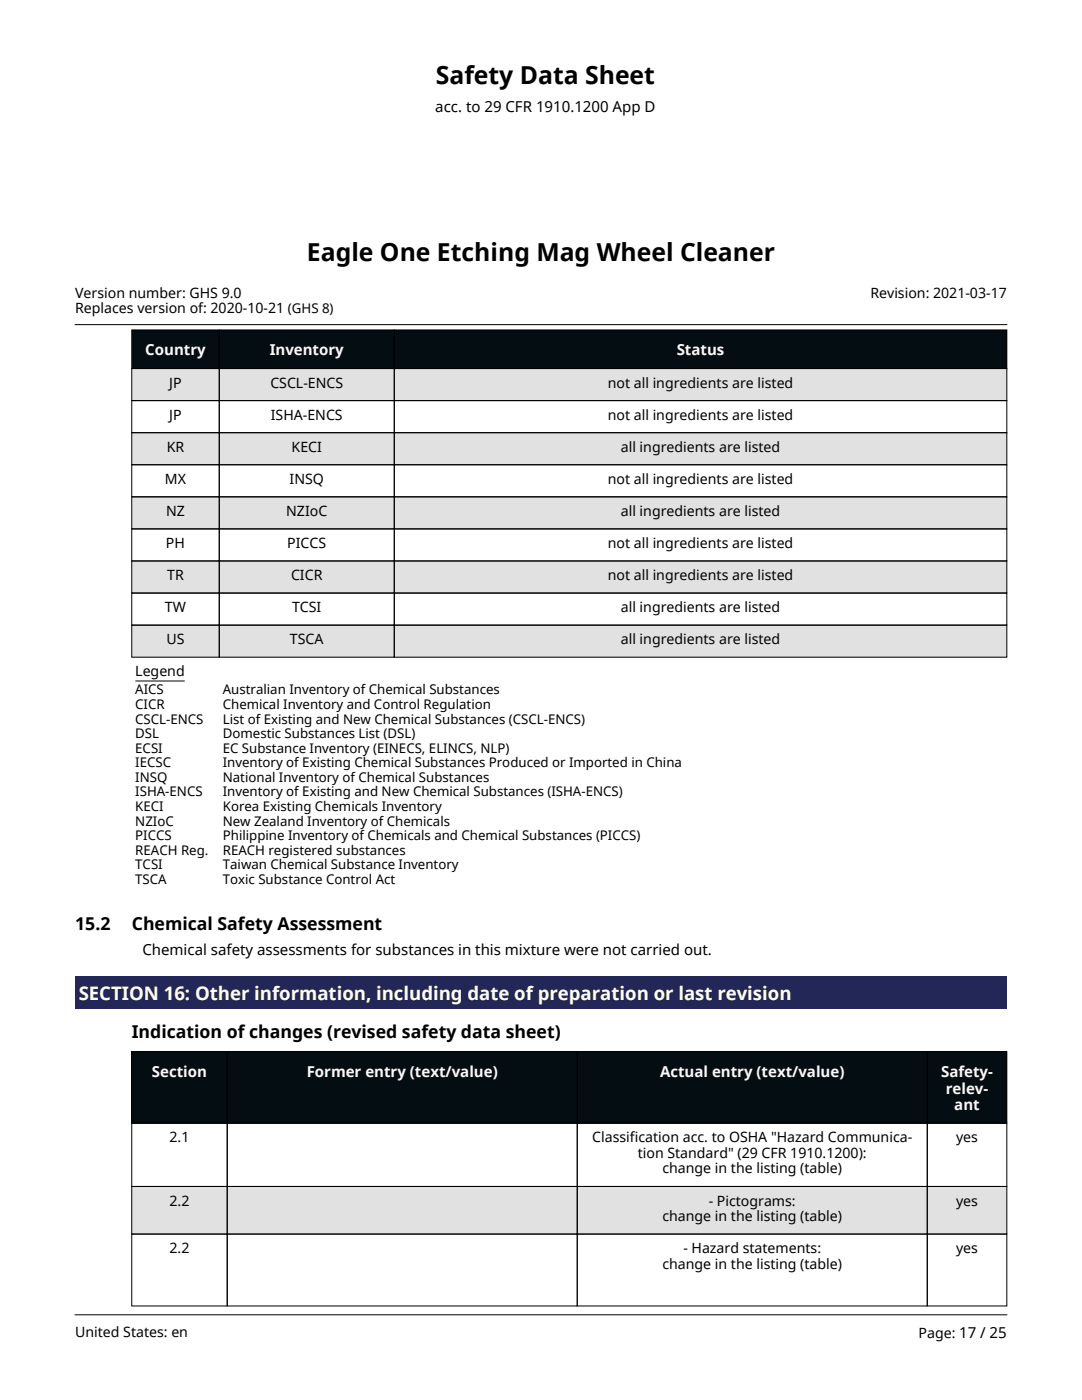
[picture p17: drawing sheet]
<svg xmlns="http://www.w3.org/2000/svg" width="216mm" height="279mm" viewBox="0 0 216 279" stroke-linecap="round" stroke-linejoin="round" font-family="sans-serif">
<defs><g id="words">
<g font-size="4.9">
<text x="87" y="16.8">Safety Data Sheet</text>
<text x="61.3" y="52.1">Eagle One Etching Mag Wheel Cleaner</text>
</g>
<text font-size="3.7" fill="#fcfcff" x="15.7" y="199.6">SECTION 16: Other information, including date of preparation or last revision</text>
<g font-size="3.5">
<text x="15" y="185.6">15.2</text>
<text x="26.3" y="185.6">Chemical Safety Assessment</text>
<text x="26.3" y="207.1">Indication of changes (revised safety data sheet)</text>
</g>
<g font-size="3">
<text x="86.9" y="22.3">acc. to 29 CFR 1910.1200 App D</text>
<text x="28.4" y="190.6">Chemical safety assessments for substances in this mixture were not carried out.</text>
</g>
<g font-size="3" fill="#f7f8fc">
<text x="29" y="70.9">Country</text>
<text x="53.8" y="70.9">Inventory</text>
<text x="135" y="70.9">Status</text>
<text x="30.3" y="214.9">Section</text>
<text x="61.2" y="214.9">Former entry (text/value)</text>
<text x="131.7" y="214.9">Actual entry (text/value)</text>
<text x="187.8" y="214.9">Safety-</text>
<text x="188.7" y="218.2">relev-</text>
<text x="190.4" y="221.5">ant</text>
</g>
<g font-size="2.8">
<text x="15" y="59.4">Version number: GHS 9.0</text>
<text x="173.7" y="59.4">Revision: 2021-03-17</text>
<text x="15" y="62.5">Replaces version of: 2020-10-21 (GHS 8)</text>
<text x="33.8" y="77.4">JP</text>
<text x="53.9" y="77.4">CSCL-ENCS</text>
<text x="121.3" y="77.4">not all ingredients are listed</text>
<text x="33.8" y="83.8">JP</text>
<text x="54" y="83.8">ISHA-ENCS</text>
<text x="121.3" y="83.8">not all ingredients are listed</text>
<text x="33.3" y="90.2">KR</text>
<text x="58.2" y="90.2">KECI</text>
<text x="123.9" y="90.2">all ingredients are listed</text>
<text x="32.9" y="96.6">MX</text>
<text x="57.8" y="96.6">INSQ</text>
<text x="121.3" y="96.6">not all ingredients are listed</text>
<text x="33.1" y="103">NZ</text>
<text x="57.1" y="103">NZIoC</text>
<text x="123.9" y="103">all ingredients are listed</text>
<text x="33.1" y="109.4">PH</text>
<text x="57.3" y="109.4">PICCS</text>
<text x="121.3" y="109.4">not all ingredients are listed</text>
<text x="33.4" y="115.8">TR</text>
<text x="58.1" y="115.8">CICR</text>
<text x="121.3" y="115.8">not all ingredients are listed</text>
<text x="32.9" y="122.2">TW</text>
<text x="58.3" y="122.2">TCSI</text>
<text x="123.9" y="122.2">all ingredients are listed</text>
<text x="33.2" y="128.6">US</text>
<text x="57.9" y="128.6">TSCA</text>
<text x="123.9" y="128.6">all ingredients are listed</text>
<text x="27" y="135">Legend</text>
<text x="33.8" y="228">2.1</text>
<text x="118.2" y="228">Classification acc. to OSHA &quot;Hazard Communica-</text>
<text x="190.8" y="228">yes</text>
<text x="127.3" y="231.1">tion Standard&quot; (29 CFR 1910.1200):</text>
<text x="132.2" y="234.2">change in the listing (table)</text>
<text x="33.8" y="240.6">2.2</text>
<text x="132.2" y="243.7">change in the listing (table)</text>
<text x="141.4" y="240.6">- Pictograms:</text>
<text x="190.8" y="240.6">yes</text>
<text x="33.8" y="250.1">2.2</text>
<text x="136.4" y="250.1">- Hazard statements:</text>
<text x="190.8" y="250.1">yes</text>
<text x="132.2" y="253.2">change in the listing (table)</text>
<text x="15" y="266.9">United States: en</text>
<text x="183.3" y="267.1">Page: 17 / 25</text>
</g>
<g font-size="2.6">
<text x="27" y="138.6">AICS</text>
<text x="27" y="141.5">CICR</text>
<text x="44.5" y="138.6">Australian Inventory of Chemical Substances</text>
<text x="44.5" y="141.5">Chemical Inventory and Control Regulation</text>
<text x="27" y="144.4">CSCL-ENCS</text>
<text x="27" y="147.3">DSL</text>
<text x="44.5" y="144.4">List of Existing and New Chemical Substances (CSCL-ENCS)</text>
<text x="44.5" y="147.3">Domestic Substances List (DSL)</text>
<text x="27" y="150.2">ECSI</text>
<text x="27" y="153.1">IECSC</text>
<text x="44.5" y="150.2">EC Substance Inventory (EINECS, ELINCS, NLP)</text>
<text x="44.5" y="153.1">Inventory of Existing Chemical Substances Produced or Imported in China</text>
<text x="27" y="156">INSQ</text>
<text x="27" y="159">ISHA-ENCS</text>
<text x="27" y="161.9">KECI</text>
<text x="44.5" y="156">National Inventory of Chemical Substances</text>
<text x="44.5" y="159">Inventory of Existing and New Chemical Substances (ISHA-ENCS)</text>
<text x="44.5" y="161.9">Korea Existing Chemicals Inventory</text>
<text x="27" y="164.8">NZIoC</text>
<text x="27" y="167.7">PICCS</text>
<text x="44.5" y="164.8">New Zealand Inventory of Chemicals</text>
<text x="44.5" y="167.7">Philippine Inventory of Chemicals and Chemical Substances (PICCS)</text>
<text x="27" y="170.6">REACH Reg.</text>
<text x="27" y="173.5">TCSI</text>
<text x="44.5" y="170.6">REACH registered substances</text>
<text x="44.5" y="173.5">Taiwan Chemical Substance Inventory</text>
<text x="27" y="176.4">TSCA</text>
<text x="44.5" y="176.4">Toxic Substance Control Act</text>
</g>
</g></defs>
<g fill="#040e12">
<path d="M26.3 65.8h17.5v7.8h-17.5z"/>
<path d="M43.8 65.8h34.9v7.8h-34.9z"/>
<path d="M78.7 65.8h122.2v7.8h-122.2z"/>
</g>
<g fill="#e1e1e1">
<path d="M26.3 73.6h17.5v6.4h-17.5z"/>
<path d="M43.8 73.6h34.9v6.4h-34.9z"/>
<path d="M78.7 73.6h122.2v6.4h-122.2z"/>
<path d="M26.3 86.4h17.5v6.4h-17.5z"/>
<path d="M43.8 86.4h34.9v6.4h-34.9z"/>
<path d="M78.7 86.4h122.2v6.4h-122.2z"/>
<path d="M26.3 99.2h17.5v6.4h-17.5z"/>
<path d="M43.8 99.2h34.9v6.4h-34.9z"/>
<path d="M78.7 99.2h122.2v6.4h-122.2z"/>
<path d="M26.3 112h17.5v6.4h-17.5z"/>
<path d="M43.8 112h34.9v6.4h-34.9z"/>
<path d="M78.7 112h122.2v6.4h-122.2z"/>
<path d="M26.3 124.8h17.5v6.4h-17.5z"/>
<path d="M43.8 124.8h34.9v6.4h-34.9z"/>
<path d="M78.7 124.8h122.2v6.4h-122.2z"/>
</g>
<g fill="none" stroke="#000" stroke-width=".2">
<path d="M26.3 65.8h17.5v7.8h-17.5zM26.3 73.6h17.5v6.4h-17.5zM26.3 80h17.5v6.4h-17.5zM43.8 65.8h34.9v7.8h-34.9zM43.8 73.6h34.9v6.4h-34.9zM43.8 80h34.9v6.4h-34.9zM78.7 65.8h122.2v7.8h-122.2zM78.7 73.6h122.2v6.4h-122.2zM78.7 80h122.2v6.4h-122.2zM26.3 86.4h17.5v6.4h-17.5zM26.3 92.8h17.5v6.4h-17.5zM26.3 99.2h17.5v6.4h-17.5z"/>
<path d="M43.8 86.4h34.9v6.4h-34.9zM43.8 92.8h34.9v6.4h-34.9zM43.8 99.2h34.9v6.4h-34.9zM78.7 86.4h122.2v6.4h-122.2zM78.7 92.8h122.2v6.4h-122.2zM78.7 99.2h122.2v6.4h-122.2zM26.3 105.6h17.5v6.4h-17.5zM26.3 112h17.5v6.4h-17.5zM26.3 118.4h17.5v6.4h-17.5zM43.8 105.6h34.9v6.4h-34.9zM43.8 112h34.9v6.4h-34.9zM43.8 118.4h34.9v6.4h-34.9z"/>
<path d="M78.7 105.6h122.2v6.4h-122.2zM78.7 112h122.2v6.4h-122.2zM78.7 118.4h122.2v6.4h-122.2zM26.3 124.8h17.5v6.4h-17.5zM43.8 124.8h34.9v6.4h-34.9zM78.7 124.8h122.2v6.4h-122.2z"/>
</g>
<g fill="#040e12">
<path d="M29 67.7h12.1v4.1h-12.1z"/>
<path d="M53.8 67.7h14.8v4.1h-14.8z"/>
<path d="M135 67.7h9.6v4.1h-9.6z"/>
</g>
<g fill="#e1e1e1">
<path d="M33.8 74.3h2.5v3.9h-2.5z"/>
<path d="M53.9 74.3h14.6v3.9h-14.6z"/>
<path d="M121.3 74.3h37v3.9h-37z"/>
<path d="M33.3 87.1h3.5v3.9h-3.5z"/>
<path d="M58.2 87.1h6v3.9h-6z"/>
<path d="M123.9 87.1h31.8v3.9h-31.8z"/>
<path d="M33.1 99.9h3.8v3.9h-3.8z"/>
<path d="M57.1 99.9h8.2v3.9h-8.2z"/>
<path d="M123.9 99.9h31.8v3.9h-31.8z"/>
<path d="M33.4 112.7h3.3v3.9h-3.3z"/>
<path d="M58.1 112.7h6.2v3.9h-6.2z"/>
<path d="M121.3 112.7h37v3.9h-37z"/>
<path d="M33.2 125.6h3.6v3.8h-3.6z"/>
<path d="M57.9 125.6h6.7v3.8h-6.7z"/>
<path d="M123.9 125.6h31.8v3.8h-31.8z"/>
</g>
<path d="M27 135.9h9.9" fill="none" stroke="#000" stroke-width=".2"/>
<g fill="#232757">
<path d="M15 194.9h185.9v6.5h-185.9z"/>
<path d="M15.7 195.7h142.2v5h-142.2z"/>
</g>
<g fill="#040e12">
<path d="M26.3 209.9h19v14.3h-19z"/>
<path d="M45.3 209.9h69.9v14.3h-69.9z"/>
<path d="M115.2 209.9h69.8v14.3h-69.8z"/>
<path d="M185 209.9h15.9v14.3h-15.9z"/>
</g>
<g fill="#e1e1e1">
<path d="M26.3 236.8h19v9.5h-19z"/>
<path d="M45.3 236.8h69.9v9.5h-69.9z"/>
<path d="M115.2 236.8h69.8v9.5h-69.8z"/>
<path d="M185 236.8h15.9v9.5h-15.9z"/>
</g>
<g fill="none" stroke="#000" stroke-width=".2">
<path d="M26.3 209.9h19v14.3h-19zM45.3 209.9h69.9v14.3h-69.9zM115.2 209.9h69.8v14.3h-69.8zM185 209.9h15.9v14.3h-15.9zM26.3 224.2h19v12.6h-19zM26.3 236.8h19v9.5h-19zM45.3 224.2h69.9v12.6h-69.9zM45.3 236.8h69.9v9.5h-69.9zM115.2 224.2h69.8v12.6h-69.8zM115.2 236.8h69.8v9.5h-69.8zM185 224.2h15.9v12.6h-15.9zM185 236.8h15.9v9.5h-15.9z"/>
<path d="M26.3 246.3h19v14.3h-19zM45.3 246.3h69.9v14.3h-69.9zM115.2 246.3h69.8v14.3h-69.8zM185 246.3h15.9v14.3h-15.9z"/>
</g>
<g fill="#040e12">
<path d="M30.3 211.7h11v4.1h-11z"/>
<path d="M61.2 211.7h38.1v4.1h-38.1z"/>
<path d="M131.7 211.7h36.8v4.1h-36.8z"/>
<path d="M187.8 211.7h10.3v4.1h-10.3z"/>
<path d="M188.7 215h8.5v4.1h-8.5z"/>
<path d="M190.4 218.3h5.1v4.1h-5.1z"/>
</g>
<g fill="#e1e1e1">
<path d="M33.8 237.6h4v3.8h-4z"/>
<path d="M141.4 237.6h17.4v3.8h-17.4z"/>
<path d="M132.2 240.7h35.8v3.8h-35.8z"/>
<path d="M190.8 237.6h4.4v3.8h-4.4z"/>
</g>
<path d="M15 64.8h185.9M15 262.4h185.9" fill="none" stroke="#000" stroke-width=".2"/>
<use href="#words"/>
</svg>
